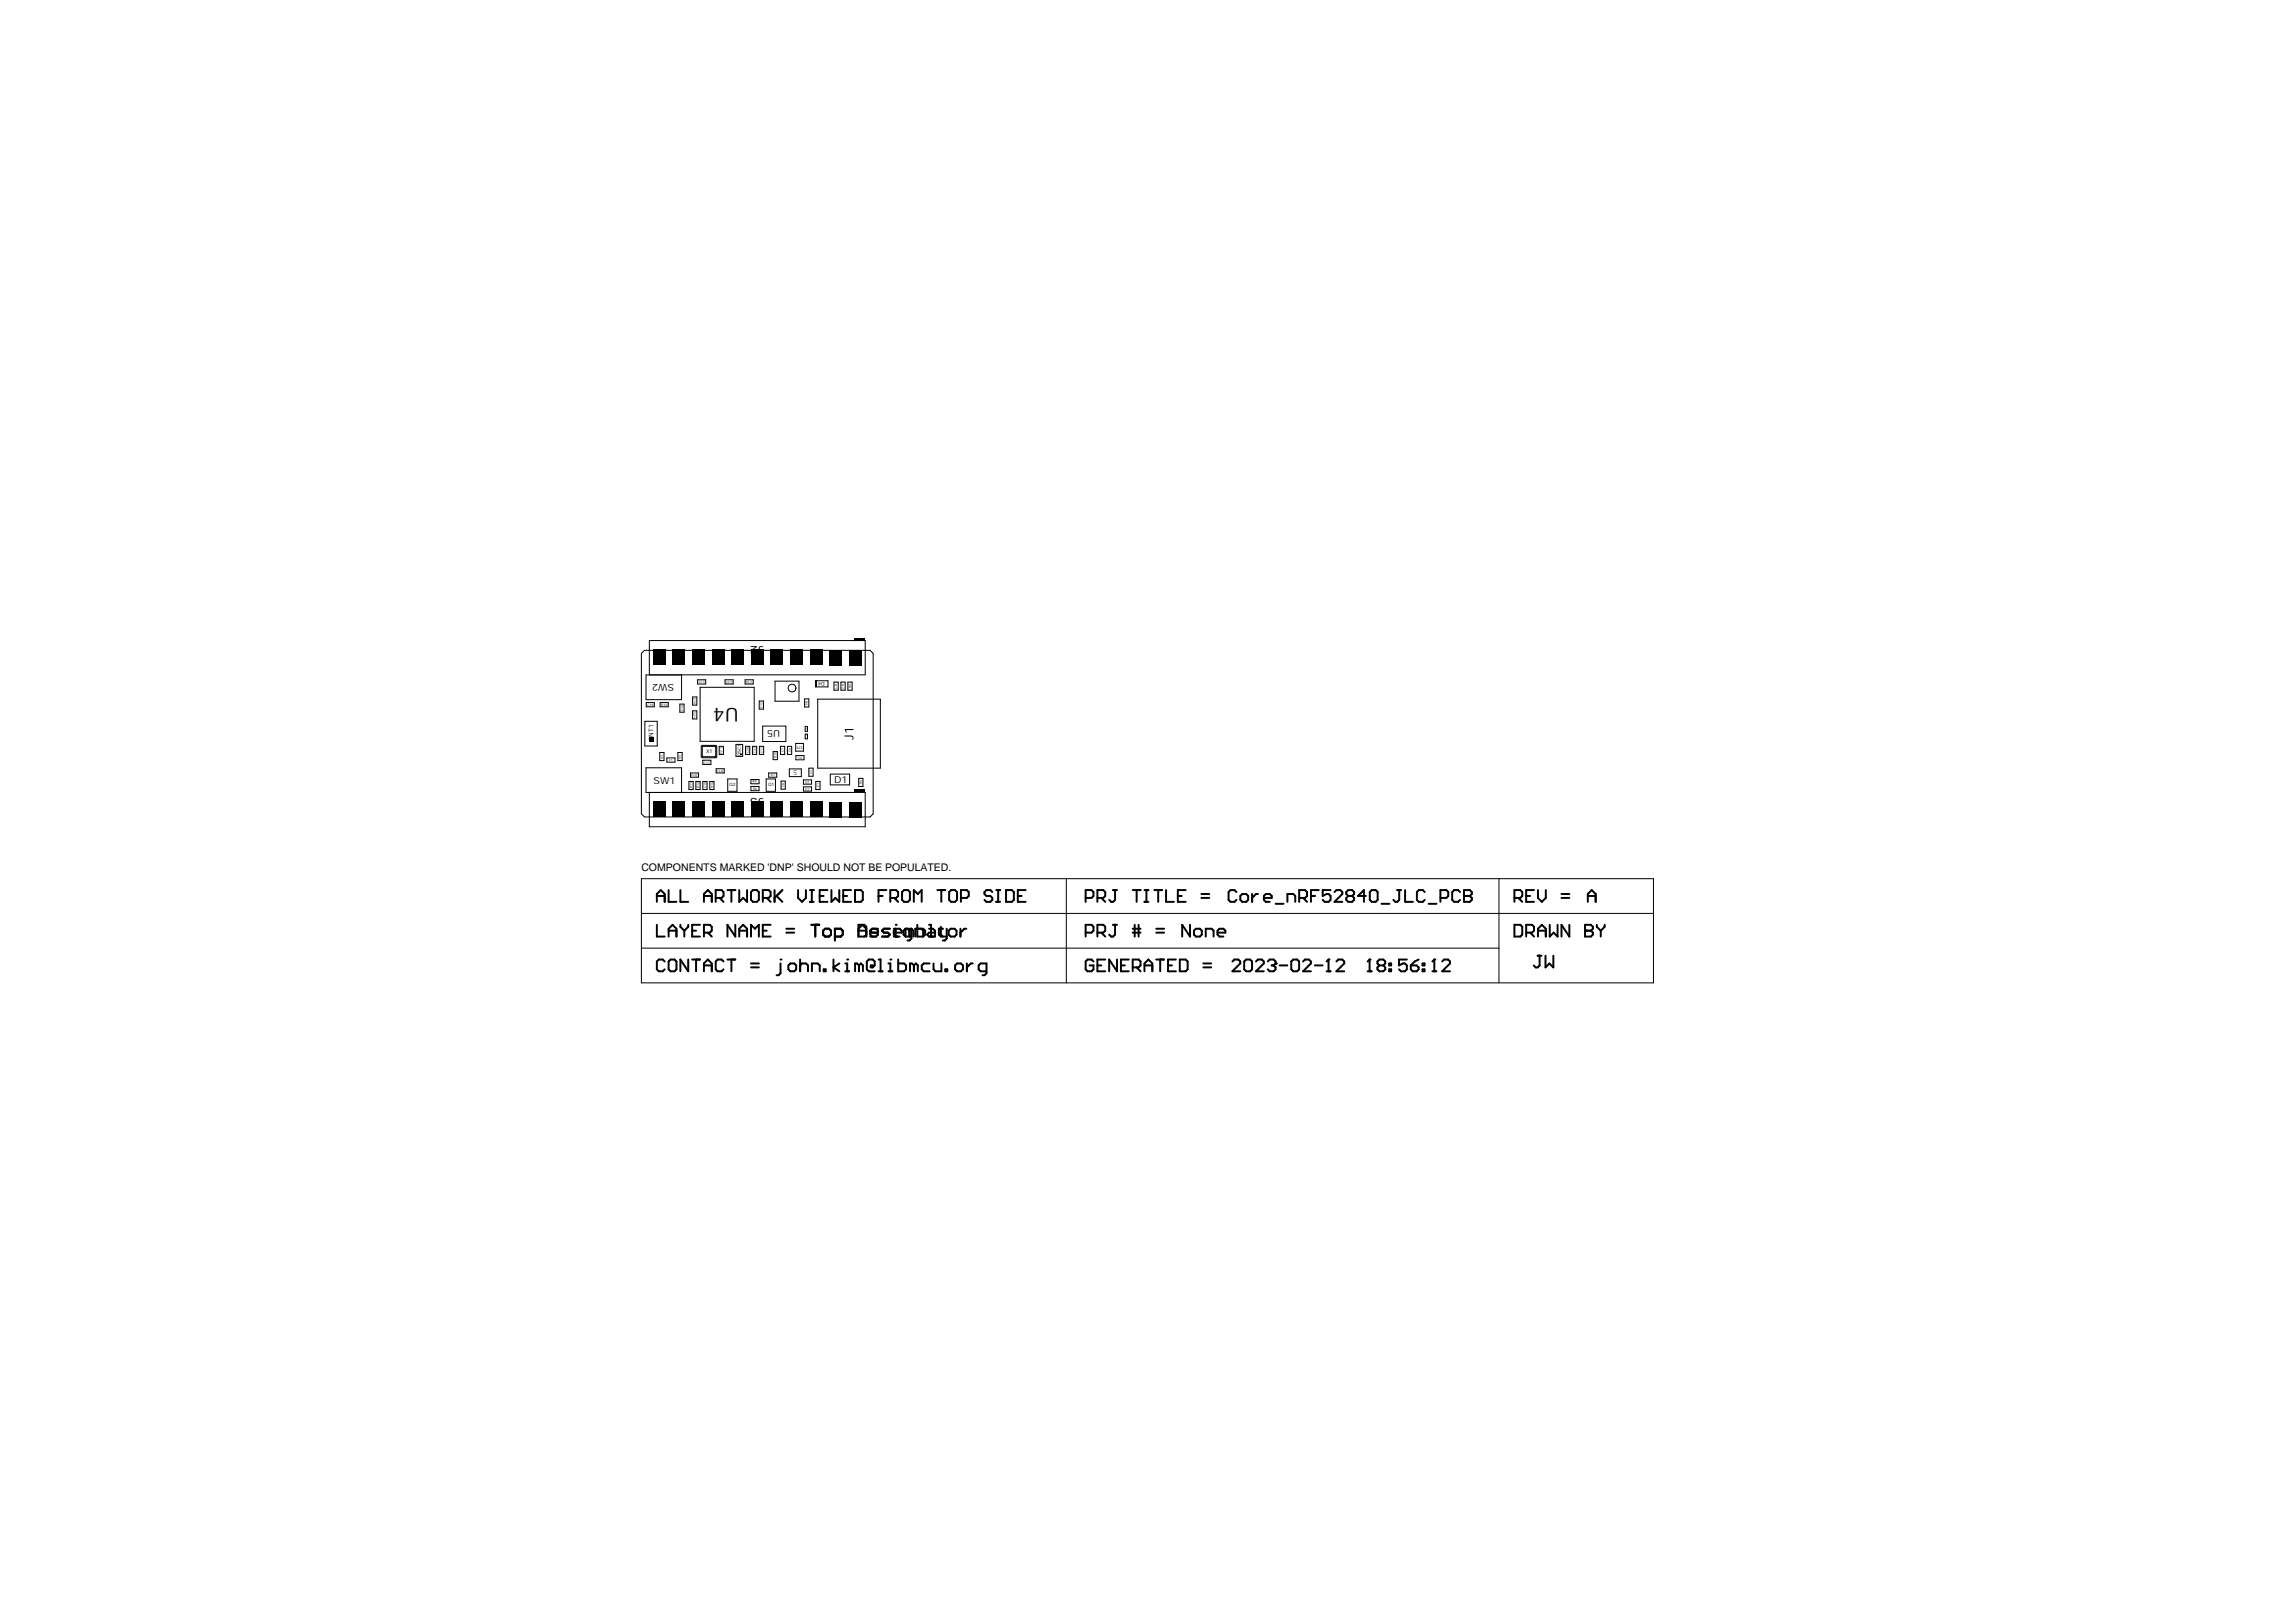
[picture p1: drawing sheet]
<svg xmlns="http://www.w3.org/2000/svg" width="297mm" height="210mm" viewBox="0 0 297 210" stroke-linecap="round" stroke-linejoin="round" font-family="sans-serif">
<defs><g id="words">
<text font-size="2.5" x="95.6" y="91.6" transform="rotate(-180 95.6 91.6)">U4</text>
<g font-size="1.6">
<text x="98.8" y="83.6" transform="rotate(-180 98.8 83.6)">J2</text>
<text x="110.4" y="95.7" transform="rotate(-90 110.4 95.7)">J1</text>
<text x="98.8" y="103.2" transform="rotate(-180 98.8 103.2)">J3</text>
</g>
<text font-size="1.4" x="83" y="112.7">COMPONENTS MARKED 'DNP' SHOULD NOT BE POPULATED.</text>
<g font-size="1.2">
<text x="87.2" y="88.5" transform="rotate(-180 87.2 88.5)">SW2</text>
<text x="100.9" y="94.5" transform="rotate(-180 100.9 94.5)">U5</text>
<text x="84.6" y="101.4">SW1</text>
<text x="107.9" y="101.3">D1</text>
</g>
<text font-size=".8" x="84.5" y="95.9" transform="rotate(-90 84.5 95.9)">ANT1</text>
<g font-size=".7">
<text x="106.7" y="88.3" transform="rotate(-180 106.7 88.3)">D4</text>
<text x="91.3" y="97.5">X1</text>
</g>
<g font-size=".6">
<text x="94.4" y="101.8">Q2</text>
<text x="95.9" y="97.9" transform="rotate(-90 95.9 97.9)">OSC1</text>
<text x="99.4" y="101.8">Q1</text>
<text x="102.7" y="99.7" transform="rotate(90 102.7 99.7)">U1</text>
</g>
<text font-size=".5" x="103.1" y="96.9">U3</text>
<g font-size=".4">
<text x="90.4" y="88.4">C13</text>
<text x="94.7" y="88.1" transform="rotate(-180 94.7 88.1)">C15</text>
<text x="97.3" y="88.1" transform="rotate(-180 97.3 88.1)">C16</text>
<text x="108" y="88.6" transform="rotate(90 108 88.6)">R1</text>
<text x="108.9" y="88.6" transform="rotate(90 108.9 88.6)">R2</text>
<text x="110.1" y="89" transform="rotate(-90 110.1 89)">R9</text>
<text x="83.7" y="91.3">C18</text>
<text x="85.6" y="91.3">R10</text>
<text x="88.4" y="92" transform="rotate(-90 88.4 92)">C14</text>
<text x="89.7" y="92.1" transform="rotate(90 89.7 92.1)">C21</text>
<text x="89.7" y="90.3" transform="rotate(90 89.7 90.3)">C19</text>
<text x="98.6" y="91.6" transform="rotate(-90 98.6 91.6)">C12</text>
<text x="104.2" y="90.7" transform="rotate(90 104.2 90.7)">R4</text>
<text x="85.5" y="97.7" transform="rotate(90 85.5 97.7)">C9</text>
<text x="87" y="98.2" transform="rotate(-180 87 98.2)">L1</text>
<text x="87.8" y="97.7" transform="rotate(90 87.8 97.7)">C8</text>
<text x="90.2" y="100.2" transform="rotate(-180 90.2 100.2)">R14</text>
<text x="91.1" y="98.8">C17</text>
<text x="93.2" y="96.7" transform="rotate(90 93.2 96.7)">C23</text>
<text x="93.5" y="99.6" transform="rotate(-180 93.5 99.6)">R13</text>
<text x="96.9" y="97.5" transform="rotate(-90 96.9 97.5)">C20</text>
<text x="97.8" y="97.5" transform="rotate(-90 97.8 97.5)">C22</text>
<text x="97.9" y="101" transform="rotate(-180 97.9 101)">R8</text>
<text x="98.7" y="97.5" transform="rotate(-90 98.7 97.5)">C11</text>
<text x="99.7" y="100.5">R7</text>
<text x="100.4" y="98.2" transform="rotate(-90 100.4 98.2)">R15</text>
<text x="101.2" y="101.4" transform="rotate(90 101.2 101.4)">R3</text>
<text x="101.4" y="97.4" transform="rotate(-90 101.4 97.4)">C7</text>
<text x="102.3" y="97.4" transform="rotate(-90 102.3 97.4)">C6</text>
<text x="103.2" y="98.2">C4</text>
<text x="104.7" y="102" transform="rotate(-180 104.7 102)">C3</text>
<text x="104.7" y="101.1" transform="rotate(-180 104.7 101.1)">C5</text>
<text x="104.8" y="99.7" transform="rotate(90 104.8 99.7)">C2</text>
<text x="106" y="101.9" transform="rotate(-90 106 101.9)">C1</text>
<text x="111.5" y="101.5" transform="rotate(-90 111.5 101.5)">R5</text>
<text x="89.6" y="102" transform="rotate(-90 89.6 102)">R11</text>
<text x="90.5" y="102" transform="rotate(-90 90.5 102)">R12</text>
<text x="91.3" y="102" transform="rotate(-90 91.3 102)">C10</text>
<text x="92.2" y="102" transform="rotate(-90 92.2 102)">R16</text>
<text x="97.4" y="102.2">R6</text>
</g>
</g></defs>
<g fill="none" stroke="#000" stroke-width=".13">
<path d="M83 84.6l.4-.4h29.2l.4 .4v20.7l-.4 .4h-29.2l-.4-.4zM83.4 93.3h1.6v3.2h-1.6zM83.6 87.3h4.6v3.2h-4.6zM83.6 90.9h1.1v.6h-1.1zM84 82.9h27.9v4.4h-27.9zM85.4 97.4h.5v1h-.5zM85.4 90.9h1.1v.6h-1.1zM86.3 98.1h1v.5h-1zM87.7 97.4h.6v1h-.6zM88 91.1h.5v1.1h-.5zM89.6 90.2h.5v1h-.5zM89.6 92h.5v1h-.5z"/>
<path d="M90.2 88h1.1v.5h-1.1zM90.6 88.9h7v7h-7zM90.7 96.6l.1-.1h1.8l.1 .1v1.4l-.1 .1h-1.8l-.1-.1zM90.9 96.6h1.7v1.3h-1.7zM90.9 98.4h1.1v.5h-1.1zM92.6 99.5h1.1v.5h-1.1zM93 96.6h.6v1h-.6zM93.8 88h1v.5h-1zM95.2 96.3h.9v1.6h-.9zM96.4 88h1v.5h-1zM96.4 96.6h.6v1h-.6zM97.3 96.6h.6v1h-.6z"/>
<path d="M98.2 90.7h.6v1.1h-.6zM98.2 96.6h.6v1h-.6zM98.7 94h3v2h-3zM100 97.3h.6v1h-.6zM100.3 88.1h3.1v2.6h-3.1zM101 96.6h.5v1h-.5zM101.9 96.6h.5v1h-.5zM102.1 99.5h1.6v1h-1.6zM102.9 96.2h1v1h-1zM103 97.8h1v.5h-1zM104.1 90.4h.5v1.1h-.5zM104.2 94h.3v.6h-.3z"/>
<path d="M104.2 95h.3v.6h-.3zM104.6 99.4h.6v1.1h-.6zM105.5 88.1h1.6v.8h-1.6zM105.8 90.5h8.1v8.9h-8.1zM107.9 88.3h.5v1h-.5zM108.8 88.3h.5v1h-.5zM109.7 88.3h.5v1h-.5zM83 113.7h130.9v13.5h-130.9zM83 118.2h130.9M84 102.6v4.4h27.9v-4.4h-28.3v-3.2h4.6v3.2M89.1 101.1h.6v1.1h-.6zM89.3 100h1.1v.6h-1.1z"/>
<path d="M90 101.1h.6v1.1h-.6zM90.9 101.1h.6v1.1h-.6zM91.8 101.1h.6v1.1h-.6zM94.1 100.8h1.2v1.6h-1.2zM97.1 101.8h1.1v.5h-1.1zM97.1 100.9h1.1v.5h-1.1zM99.1 100.8h1.2v1.6h-1.2zM99.4 100h1.1v.6h-1.1zM101 101.1h.6v1h-.6zM103.9 100.9h1.1v.6h-1.1zM103.9 101.8h1.1v.6h-1.1zM105.5 101.1h.6v1.1h-.6z"/>
<path d="M107.4 100.2h2.5v1.4h-2.5zM111.1 100.7h.5v1.1h-.5zM138 113.7v13.5M193.9 113.7v13.5M83 122.7h110.9"/>
<circle cx="102.5" cy="89" r=".5"/>
</g>
<g fill="none" stroke="#000" stroke-width=".25">
<path d="M85 116.7v-1l.5-.5 .5 .5v1M85 119.7v1.5h1M85 115.9h1M86.5 115.2v1.5h1M88 115.2v1.5h1M88 119.7v.2l.5 .5M89 119.7v.2l-.5 .5M90.6 119.7h-1.1v1.5h1.1M91.1 116.7v-1l.5-.5 .5 .5v1M91.1 115.9h1M92.6 116.2h.8l.2-.3v-.5l-.2-.2h-.8v1.5M93.1 116.2l.5 .5"/>
<path d="M94.1 115.2h1M94.6 115.2v1.5M95.1 119.7v1.5l-1-1.5v1.5M95.6 115.2v1.5l.5-.5 .6 .5v-1.5M97.4 115.2h.5l.3 .2v1.1l-.3 .2h-.5l-.2-.2v-1.1zM98.7 116.2h.7l.3-.3v-.5l-.3-.2h-.7v1.5M99.2 116.2l.5 .5M99.7 119.7h-1v1.5h1M100.2 115.2v1.5M100.5 115.9l.7 .8M101.2 115.2l-1 1M103.3 115.2v1l.5 .5 .5-.5v-1"/>
<path d="M104.8 116.7h.5M104.8 115.2h.5M105 119.7h1M105 115.2v1.5M105.5 119.7v1.5M106 115.9h.5M107.1 115.2h-1.1v1.5h1.1M107.6 115.2v1.5l.5-.5 .5 .5v-1.5M109.1 115.9h.5M110.1 115.2h-1v1.5h1M110.6 115.2h.8l.2 .2v1.1l-.2 .2h-.8zM113.7 115.9h.5"/>
<path d="M114.7 115.2h-1v1.5M115.2 116.2h.7l.3-.3v-.5l-.3-.2h-.7v1.5M115.7 116.2l.5 .5M115.9 119.7h.1M117 115.2h.5l.2 .2v1.1l-.2 .2h-.5l-.3-.2v-1.1zM118.2 116.7v-1.5l.5 .5 .5-.5v1.5M118.7 119.7v1.5h.7M120.2 119.7h.2v1.5M121.3 115.2h1M121.7 119.9v1l.3 .3M121.8 115.2v1.5M122.8 115.4l.2-.2h.6l.2 .2v1.1l-.2 .2h-.6l-.2-.2z"/>
<path d="M124.3 116.2h.8l.2-.3v-.5l-.2-.2h-.8v1.5M128.4 115.4l-.3-.2h-.5l-.2 .2v.3l.2 .2h.5l.3 .3v.3l-.3 .2h-.5l-.2-.2M128.9 116.7h.5M128.9 115.2h.5M129.1 115.2v1.5M130.2 115.2h.7l.3 .2v1.1l-.3 .2h-.7zM131.7 115.9h.5M132.7 115.2h-1v1.5h1M140.5 116.2h.7l.3-.3v-.5l-.3-.2h-.7v1.5M142 116.2h.7l.3-.3v-.5l-.3-.2h-.7v1.5M142.5 116.2l.5 .5M144 119.7h.5"/>
<path d="M144 115.2h.5M144.3 119.7v1.2l-.3 .3h-.3l-.2-.3M144.3 115.2v1.3l-.3 .2h-.3l-.2-.2M146.5 115.2h1.1M146.8 119.7v1.5M147 115.2v1.5M147.3 119.7v1.5M148.1 116.7h.5M148.1 115.2h.5M148.3 115.2v1.5M149.3 115.2h1M149.8 115.2v1.5"/>
<path d="M150.9 115.2v1.5h1M152.4 115.9h.5M153.4 115.2h-1v1.5h1M154 119.7v1.5l-1.1-1.5v1.5M155.4 116.2h1M155.4 115.7h1M160 115.4l-.3-.2h-.5l-.3 .2v1.1l.3 .2h.5l.3-.2M160.7 115.7h.5l.3 .2v.6l-.3 .2h-.5l-.2-.2v-.6zM162 115.7v1M162.7 115.7h-.2l-.5 .5M163.5 116.2h1v-.3l-.2-.2h-.5l-.3 .2v.6l.3 .2h.5M165 117h1"/>
<path d="M166.6 116.7v-1h.7l.3 .2v.8M168.1 116.2h.7l.3-.3v-.5l-.3-.2h-.7v1.5M168.6 116.2l.5 .5M169.6 115.9h.5M170.6 115.2h-1v1.5M172.1 115.2h-1v.7l.5-.2h.3l.2 .2v.6l-.2 .2h-.5l-.3-.2M172.6 115.4l.3-.2h.5l.3 .2v.3l-1.1 1h1.1M174.4 115.9h.5M174.4 115.9l-.2 .3v.3l.2 .2h.5l.3-.2v-.3l-.3-.3M174.4 115.9l-.2-.2v-.3l.2-.2h.5l.3 .2v.3l-.3 .2M176.7 115.9h-1l.8-.7v1.5M177.2 115.4l.3-.2h.5l.2 .2v1.1l-.2 .2h-.5l-.3-.2z"/>
<path d="M178.7 117h1.1M180.8 115.2h.5M181 115.2v1.3l-.2 .2h-.3l-.2-.2M181.8 115.2v1.5h1M184.3 115.4l-.2-.2h-.5l-.3 .2v1.1l.3 .2h.5l.2-.2M184.8 117h1M186.4 116.2h.7l.3-.3v-.5l-.3-.2h-.7v1.5M188.9 115.4l-.3-.2h-.5l-.2 .2v1.1l.2 .2h.5l.3-.2M189.4 115.9h.1M189.4 115.9h.8M189.4 115.2h.8l.2 .2v.3l-.2 .2 .2 .3v.3l-.2 .2h-.8zM195.9 119.7h.8l.2 .2v1l-.2 .3h-.8z"/>
<path d="M195.9 116.2h.8l.2-.3v-.5l-.2-.2h-.8v1.5M196.4 116.2l.5 .5M197.4 115.9h.6M198.5 115.2h-1.1v1.5h1.1M199 115.2v1l.5 .5 .5-.5v-1M200.5 119.7v1.5l.5-.5 .5 .5v-1.5M202 116.2h1M202 115.7h1M203 119.7v1.5l-1-1.5v1.5M205.1 119.7h.7l.3 .2v.3l-.3 .2 .3 .3v.2l-.3 .3h-.7zM205.4 116.7v-1l.5-.5 .5 .5v1M205.4 115.9h1"/>
<path d="M206.6 119.7v.2l.5 .5M207.6 119.7v.2l-.5 .5M86 124.4l-.3-.2h-.5l-.2 .2v1l.2 .3h.5l.3-.3M86.5 124.4l.3-.2h.5l.2 .2v1l-.2 .3h-.5l-.3-.3zM86.5 121.2v-1l.5-.5 .5 .5v1M86.5 120.4h1M88.5 120.4v.8M89 124.2v1.5l-1-1.5v1.5M89.5 124.2h1.1M89.5 120.4h.6M90.1 124.2v1.5M91.1 124.9h1"/>
<path d="M91.1 120.7h.7l.3-.3v-.5l-.3-.2h-.7v1.5M91.1 125.7v-1l.5-.5 .5 .5v1M91.6 120.7l.5 .5M93.6 124.4l-.2-.2h-.6l-.2 .2v1l.2 .3h.6l.2-.3M94.1 124.2h1M94.6 124.2v1.5M95.6 120.4h1.1M95.6 121.2v-1l.5-.5 .6 .5v1M97.2 124.7h1M97.2 125.2h1M97.2 121.2v-1.5l.5 .5 .5-.5v1.5M98.7 120.4h.5"/>
<path d="M101 124.2h.1M101 124.7v1.2l-.3 .3h-.2M101.7 120.7h1M101.7 120.2h1M102 124.9l.2-.2h.6l.2 .2v.5l-.2 .3h-.6l-.2-.3zM103.5 124.9l.3-.2h.5l.2 .2v.8M103.5 124.2v1.5M105 125.7v-1h.8l.3 .2v.8M106.5 120.4l.2-.2h.6l.2 .2v.5l-.2 .3h-.6l-.2-.3zM106.6 125.4h.2v.3h-.2zM107.8 124.2v1.5M108 121.2h.8l.2-.3v-.5l-.2-.2h-.8v1.5"/>
<path d="M108.6 124.7l-.8 .5 .8 .5M109.4 125.7h.5M109.4 124.7h.2v1M109.6 124.2h.1M111.1 120.4h1M111.1 120.2l.5-.5 .5 .5M111.1 124.9l-.2-.2h-.3v1M111.1 124.9v.8M111.1 124.9l.3-.2 .2 .2v.8M112.1 120.9l-.3 .3h-.7v-1.5h.7l.3 .2v1.3M112.6 120.4l.2 .3M112.6 120.4v.5l.2 .3"/>
<path d="M112.7 124.9h.2v.3h-.2zM112.9 125.2l.3-.3v-.5l-.3-.2h-.5l-.3 .2v1l.3 .3h.8M113.3 120.7l.3 .2-.3 .3h-.7M113.3 120.2l.3 .2v.3h-1M113.6 120.2h-.8l-.2 .2M113.7 125.7h.5M113.7 124.2h.2v1.5M114.9 125.7h.5M114.9 124.7h.3v1M115.1 120.2h-.7l-.3 .2 .3 .3h.5l.2 .2-.2 .3h-.8M115.2 124.2h.1M115.6 121.2h.8"/>
<path d="M115.6 120.2h.8l.2 .2v.3h-1M115.9 120.2v1l-.3-.3v-.5zM116.2 124.2v1.5h.8l.2-.3v-.5l-.2-.2h-.8M117.1 121.2h.8M117.1 120.2h.8M117.1 120.2l-.2 .2v.5l.2 .3M117.1 120.2v1M117.4 120.2l.3 .2M117.7 120.4v.8M117.9 120.2l-.2 .2M117.9 120.2v1.3l-.2 .2h-.3M117.9 120.2l.3 .2v.8"/>
<path d="M118.2 124.9l-.2-.2h-.3v1M118.2 124.9v.8M118.2 124.9l.3-.2 .2 .2v.8M118.4 121.2v-1h1l.3 .2v.5l-.3 .3M119.2 120.2l.2 .2v.8M120.2 120.2h.5l.3 .2v.8h-.8l-.3-.3 .3-.2h.8M120.3 124.7h-.8l-.2 .2v.5l.2 .3h.8M120.8 124.7v.7l.2 .3h.8v-1M122 120.2h-.5v.7l.2 .3h.8M122.3 125.4h.2v.3h-.2zM122.5 120.2v1.3l-.3 .2h-.2M123 120.2h.5l.2 .2v.5l-.2 .3h-.5l-.3-.3v-.5z"/>
<path d="M123.6 124.9l.2-.2h.5l.3 .2v.5l-.3 .3h-.5l-.2-.3zM124.3 120.2v1M125 120.2h-.2l-.5 .5M125.1 124.7v1M125.8 124.7h-.2l-.5 .5M127.6 125.7h-.7l-.3-.3v-.5l.3-.2h.7v1.2l-.2 .3h-.3M140.5 120.7h.7l.3-.3v-.5l-.3-.2h-.7v1.5M141.5 124.4l-.3-.2h-.5l-.2 .2v1l.2 .3h.5l.3-.3v-.5h-.5M142 124.9h.5M142 120.7h.7l.3-.3v-.5l-.3-.2h-.7v1.5M142.5 120.7l.5 .5M143 124.2h-1v1.5h1"/>
<path d="M144.5 124.2v1.5l-1-1.5v1.5M145 124.9h.5M146 124.2h-1v1.5h1M146.5 125.2h.8l.3-.3v-.5l-.3-.2h-.8v1.5M146.5 120.7h1.1M146.5 120.2h1.1M147 125.2l.6 .5M148.1 124.9h1M148.1 125.7v-1l.5-.5 .5 .5v1M149.6 124.2h1M149.6 120.7h1M149.6 120.2h1"/>
<path d="M150.1 124.2v1.5M151.1 124.9h.5M152.1 124.2h-1v1.5h1M152.6 124.2h.8l.2 .2v1l-.2 .3h-.8zM154.7 120.2h.5l.3 .2v.5l-.3 .3h-.5l-.2-.3v-.5zM155.7 124.7h1M155.7 125.2h1M156 121.2v-1h.8l.2 .2v.8M157.5 120.7h1v-.3l-.2-.2h-.5l-.3 .2v.5l.3 .3h.5M159.4 124.4l.3-.2h.5l.3 .2v.3l-1.1 1h1.1M161 124.4l.2-.2h.5l.3 .2v1l-.3 .3h-.5l-.2-.3zM162.5 124.4l.2-.2h.5l.3 .2v.3l-1 1h1"/>
<path d="M164 124.4l.3-.2h.5l.2 .2v.3M164.5 124.9h.3M164.8 124.9l.2 .3v.2l-.2 .3h-.5l-.3-.3M165 124.7h.1M165 124.7l-.2 .2M165.5 124.9h1M167.3 124.2h.5l.3 .2v1l-.3 .3h-.5l-.2-.3v-1zM168.6 124.4l.2-.2h.5l.3 .2v.3l-1 1h1M170.1 124.9h1M171.6 125.7h.5M171.9 124.2h.1M171.9 124.2v1.5"/>
<path d="M171.9 124.2l-.3 .2M172.9 124.4l.2-.2h.6l.2 .2v.3l-1 1h1M176.9 125.7h.5M177.2 124.2h.1M177.2 124.2v1.5M177.2 124.2l-.3 .2M178.5 124.9l-.3 .3v.2l.3 .3h.5l.2-.3v-.2l-.2-.3M178.5 124.9l-.3-.2v-.3l.3-.2h.5l.2 .2v.3l-.2 .2M178.5 124.9h.5M179.7 125.4h.3v.3h-.3zM179.7 124.7h.3v.2h-.3zM182 124.2h-1v.7l.5-.2h.3l.2 .2v.5l-.2 .3h-.6l-.2-.3"/>
<path d="M182.5 124.9h.8l.2 .3v.2l-.2 .3h-.5l-.3-.3zM183.5 124.2l-.5 .2-.5 .5M184 125.4h.3v.3h-.3zM184 124.7h.3v.2h-.3zM185.3 125.7h.5M185.6 124.2h.1M185.6 124.2v1.5M185.6 124.2l-.3 .2M186.6 124.4l.2-.2h.5l.3 .2v.3l-1 1h1M197.4 120.7h.8l.3-.3v-.5l-.3-.2h-.8v1.5M198 120.7l.5 .5M198.9 123.7h.5"/>
<path d="M199 120.4h1M199 121.2v-1l.5-.5 .5 .5v1M199.2 123.7v1.2l-.3 .3h-.2l-.3-.3M199.9 123.7v1.5l.6-.5 .5 .5v-1.5M205.1 120.4h.1M205.1 120.4h.7M207.1 120.4v.8"/>
</g>
<g fill="#000">
<path d="M83.9 95.4h.6v.6h-.6z" fill-rule="evenodd"/>
<path d="M84.5 84.1h1.6v2h-1.6z" fill-rule="evenodd"/>
<path d="M87 84.1h1.6v2h-1.6z" fill-rule="evenodd"/>
<path d="M89.5 84.1h1.7v2h-1.7z" fill-rule="evenodd"/>
<path d="M92.1 84.1h1.6v2h-1.6z" fill-rule="evenodd"/>
<path d="M94.6 84.1h1.7v2h-1.7z" fill-rule="evenodd"/>
<path d="M97.1 84.1h1.7v2h-1.7z" fill-rule="evenodd"/>
<path d="M99.7 84.1h1.6v2h-1.6z" fill-rule="evenodd"/>
<path d="M102.2 84.1h1.7v2h-1.7z" fill-rule="evenodd"/>
<path d="M105.5 88.1h.2v.8h-.2z" fill-rule="evenodd"/>
<path d="M104.8 84.1h1.6v2h-1.6z" fill-rule="evenodd"/>
<path d="M107.3 84.2h1.6v1.9h-1.6z" fill-rule="evenodd"/>
<path d="M109.8 84.2h1.7v1.9h-1.7z" fill-rule="evenodd"/>
<path d="M110.5 82.5h1.4v.4h-1.4z" fill-rule="evenodd"/>
<path d="M84.5 103.8h1.6v1.9h-1.6z" fill-rule="evenodd"/>
<path d="M87 103.8h1.6v1.9h-1.6z" fill-rule="evenodd"/>
<path d="M89.5 103.8h1.7v1.9h-1.7z" fill-rule="evenodd"/>
<path d="M92.1 103.8h1.6v1.9h-1.6z" fill-rule="evenodd"/>
<path d="M94.6 103.8h1.7v1.9h-1.7z" fill-rule="evenodd"/>
<path d="M97.1 103.8h1.7v1.9h-1.7z" fill-rule="evenodd"/>
<path d="M99.7 103.8h1.6v1.9h-1.6z" fill-rule="evenodd"/>
<path d="M102.2 103.8h1.7v1.9h-1.7z" fill-rule="evenodd"/>
<path d="M104.8 103.8h1.6v1.9h-1.6z" fill-rule="evenodd"/>
<path d="M107.3 103.8h1.6v2h-1.6z" fill-rule="evenodd"/>
<path d="M109.8 103.8h1.7v2h-1.7z" fill-rule="evenodd"/>
<path d="M110.5 102.2h1.4v.4h-1.4z" fill-rule="evenodd"/>
</g>
<circle cx="95.9" cy="97.6" r=".05" fill="none" stroke="#000" stroke-width=".15"/>
<use href="#words"/>
</svg>
